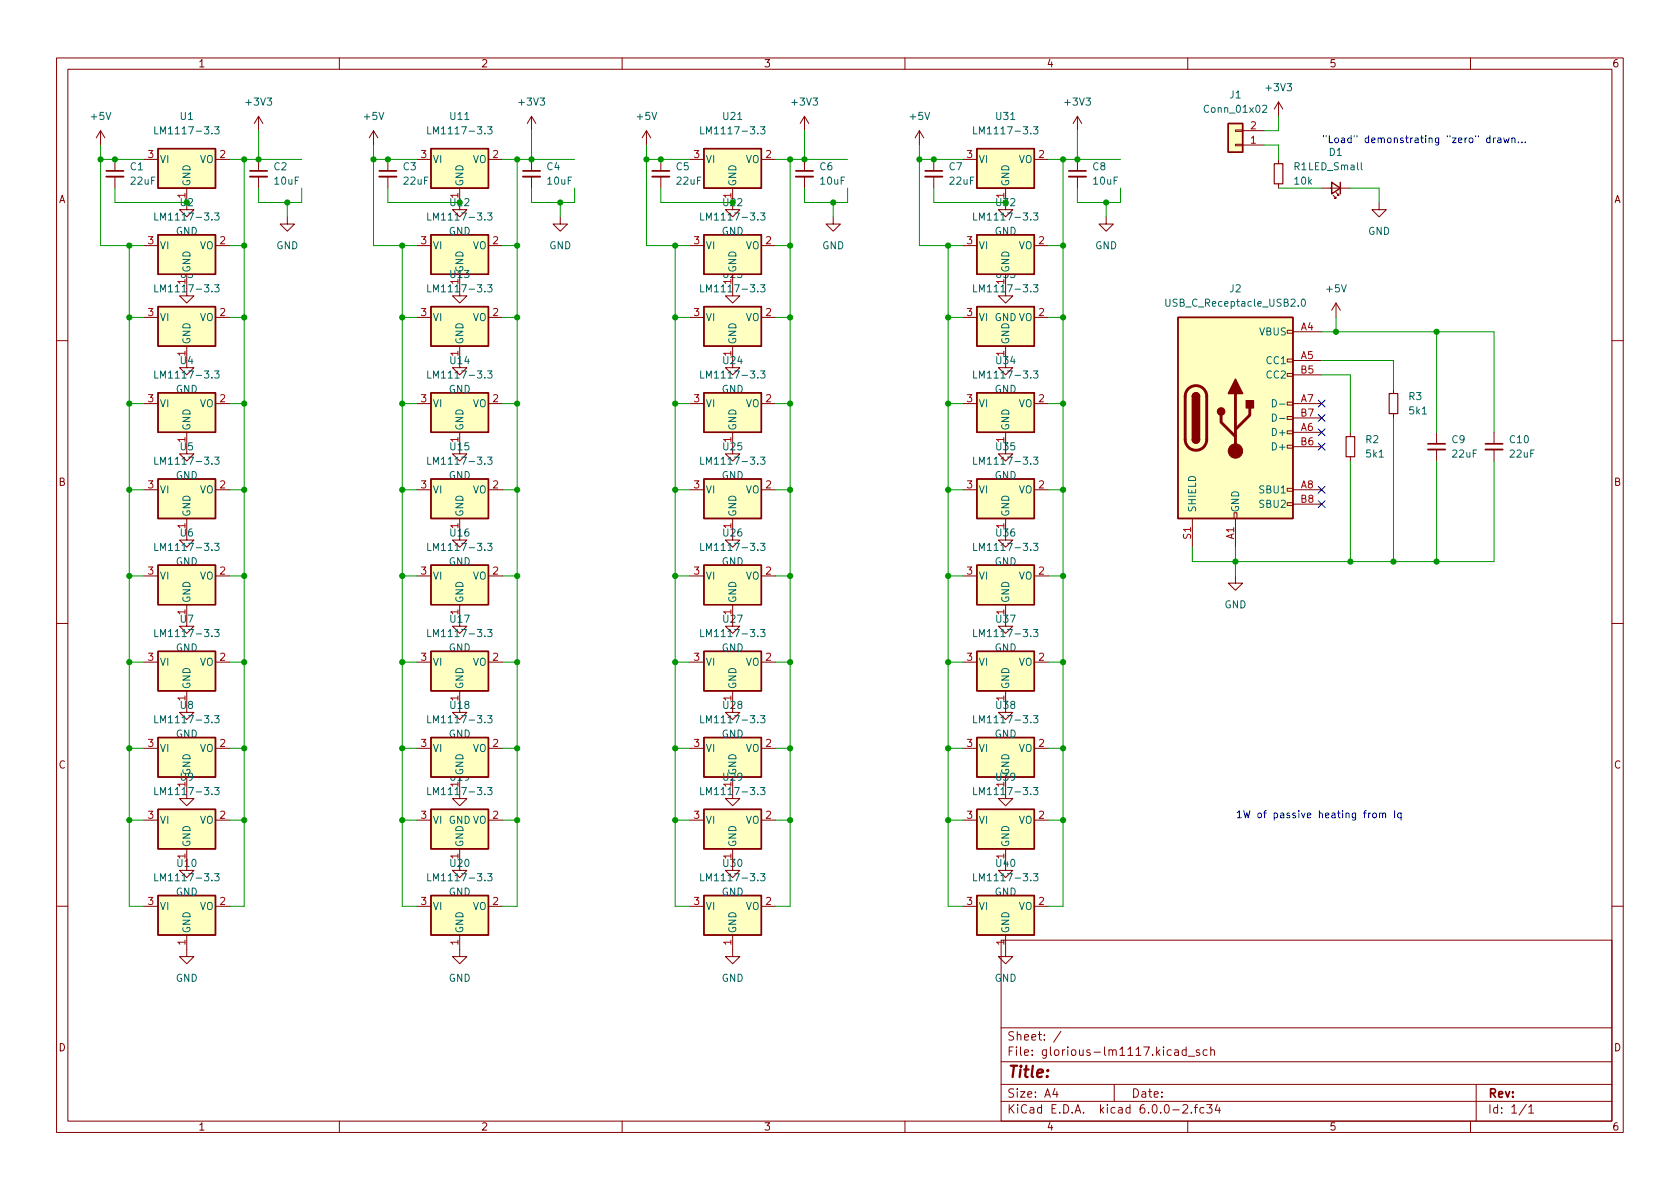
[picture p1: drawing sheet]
<svg xmlns="http://www.w3.org/2000/svg" width="297mm" height="210mm" viewBox="0 0 297 210" stroke-linecap="round" stroke-linejoin="round" font-family="sans-serif">
<defs><g id="words">
<text font-size="2.8" fill="#840000" x="178" y="190.6">Title:</text>
<g font-size="2.1" fill="#840000">
<text x="178" y="184">Sheet: /</text>
<text x="178" y="186.7">File: glorious-lm1117.kicad_sch</text>
<text x="178" y="196.9">KiCad E.D.A. kicad 6.0.0-2.fc34</text>
<text x="178" y="194.1">Size: A4</text>
<text x="200" y="194.1">Date:</text>
<text x="263" y="194.1">Rev:</text>
<text x="263" y="196.9">Id: 1/1</text>
</g>
<g font-size="1.8" fill="#840000">
<text x="35" y="11.9">1</text>
<text x="85" y="11.9">2</text>
<text x="135" y="11.9">3</text>
<text x="185" y="11.9">4</text>
<text x="235" y="11.9">5</text>
<text x="285" y="11.9">6</text>
<text x="10.3" y="35.9">A</text>
<text x="285.3" y="35.9">A</text>
<text x="10.3" y="85.9">B</text>
<text x="285.3" y="85.9">B</text>
<text x="10.3" y="135.9">C</text>
<text x="285.3" y="135.9">C</text>
<text x="10.3" y="185.9">D</text>
<text x="285.3" y="185.9">D</text>
<text x="35" y="199.9">1</text>
<text x="85" y="199.9">2</text>
<text x="135" y="199.9">3</text>
<text x="185" y="199.9">4</text>
<text x="235" y="199.9">5</text>
<text x="285" y="199.9">6</text>
</g>
<g font-size="1.8" fill="#006464">
<text x="217.5" y="17.4">J1</text>
<text x="224" y="16.1">+3V3</text>
<text x="16.2" y="21.2">+5V</text>
<text x="28.3" y="23.7">LM1117-3.3</text>
<text x="31.9" y="21.2">U1</text>
<text x="43.6" y="18.7">+3V3</text>
<text x="64.4" y="21.2">+5V</text>
<text x="76.5" y="23.7">LM1117-3.3</text>
<text x="79.7" y="21.2">U11</text>
<text x="91.9" y="18.7">+3V3</text>
<text x="112.7" y="21.2">+5V</text>
<text x="124.8" y="23.7">LM1117-3.3</text>
<text x="127.9" y="21.2">U21</text>
<text x="140.2" y="18.7">+3V3</text>
<text x="161" y="21.2">+5V</text>
<text x="173" y="23.7">LM1117-3.3</text>
<text x="176.2" y="21.2">U31</text>
<text x="188.4" y="18.7">+3V3</text>
<text x="213.2" y="19.9">Conn_01x02</text>
<text x="28.2" y="28.8">VI</text>
<text x="35.3" y="28.8">VO</text>
<text x="76.5" y="28.8">VI</text>
<text x="83.5" y="28.8">VO</text>
<text x="124.7" y="28.8">VI</text>
<text x="131.8" y="28.8">VO</text>
<text x="173" y="28.8">VI</text>
<text x="180.1" y="28.8">VO</text>
<text x="235" y="27.6">D1</text>
<text x="23" y="30.1">C1</text>
<text x="23.2" y="32.6">22uF</text>
<text x="33.7" y="33" transform="rotate(-90 33.7 33)">GND</text>
<text x="48.4" y="30.1">C2</text>
<text x="48.6" y="32.6">10uF</text>
<text x="71.3" y="30.1">C3</text>
<text x="71.5" y="32.6">22uF</text>
<text x="81.9" y="33" transform="rotate(-90 81.9 33)">GND</text>
<text x="96.7" y="30.1">C4</text>
<text x="96.9" y="32.6">10uF</text>
<text x="119.6" y="30.1">C5</text>
<text x="119.7" y="32.6">22uF</text>
<text x="130.2" y="33" transform="rotate(-90 130.2 33)">GND</text>
<text x="145" y="30.1">C6</text>
<text x="145.1" y="32.6">10uF</text>
<text x="167.8" y="30.1">C7</text>
<text x="168" y="32.6">22uF</text>
<text x="178.4" y="33" transform="rotate(-90 178.4 33)">GND</text>
<text x="193.2" y="30.1">C8</text>
<text x="193.4" y="32.6">10uF</text>
<text x="228.8" y="30.1">R1 LED_Small</text>
<text x="228.9" y="32.6">10k</text>
<text x="28.3" y="39">LM1117-3.3</text>
<text x="31.1" y="41.5">GND</text>
<text x="76.5" y="39">LM1117-3.3</text>
<text x="79.3" y="41.5">GND</text>
<text x="124.8" y="39">LM1117-3.3</text>
<text x="127.6" y="41.5">GND</text>
<text x="173" y="39">LM1117-3.3</text>
<text x="175.8" y="41.5">GND</text>
<text x="241.9" y="41.5">GND</text>
<text x="28.2" y="44.1">VI</text>
<text x="35.3" y="44.1">VO</text>
<text x="48.8" y="44.1">GND</text>
<text x="76.5" y="44.1">VI</text>
<text x="83.5" y="44.1">VO</text>
<text x="97.1" y="44.1">GND</text>
<text x="124.7" y="44.1">VI</text>
<text x="131.8" y="44.1">VO</text>
<text x="145.4" y="44.1">GND</text>
<text x="173" y="44.1">VI</text>
<text x="180.1" y="44.1">VO</text>
<text x="193.6" y="44.1">GND</text>
<text x="28.3" y="51.7">LM1117-3.3</text>
<text x="31.9" y="49.1">U3</text>
<text x="33.7" y="48.3" transform="rotate(-90 33.7 48.3)">GND</text>
<text x="76.5" y="51.7">LM1117-3.3</text>
<text x="79.7" y="49.1">U13</text>
<text x="81.9" y="48.3" transform="rotate(-90 81.9 48.3)">GND</text>
<text x="124.8" y="51.7">LM1117-3.3</text>
<text x="127.9" y="49.1">U23</text>
<text x="130.2" y="48.3" transform="rotate(-90 130.2 48.3)">GND</text>
<text x="173" y="51.7">LM1117-3.3</text>
<text x="176.2" y="49.1">U33</text>
<text x="178.4" y="48.3" transform="rotate(-90 178.4 48.3)">GND</text>
<text x="217.5" y="51.7">J2</text>
<text x="234.6" y="51.7">+5V</text>
<text x="28.2" y="56.8">VI GND VO</text>
<text x="76.5" y="56.8">VI GND VO</text>
<text x="124.7" y="56.8">VI GND VO</text>
<text x="173" y="56.8">VI GND VO</text>
<text x="206.7" y="54.2">USB_C_Receptacle_USB2.0</text>
<text x="222.7" y="59.3">VBUS</text>
<text x="31.9" y="64.4">U4</text>
<text x="33.7" y="61" transform="rotate(-90 33.7 61)">GND</text>
<text x="79.7" y="64.4">U14</text>
<text x="81.9" y="61" transform="rotate(-90 81.9 61)">GND</text>
<text x="127.9" y="64.4">U24</text>
<text x="130.2" y="61" transform="rotate(-90 130.2 61)">GND</text>
<text x="176.2" y="64.4">U34</text>
<text x="178.4" y="61" transform="rotate(-90 178.4 61)">GND</text>
<text x="224" y="64.4">CC1</text>
<text x="28.3" y="66.9">LM1117-3.3</text>
<text x="31.1" y="69.5">GND</text>
<text x="76.5" y="66.9">LM1117-3.3</text>
<text x="79.3" y="69.5">GND</text>
<text x="124.8" y="66.9">LM1117-3.3</text>
<text x="127.6" y="69.5">GND</text>
<text x="173" y="66.9">LM1117-3.3</text>
<text x="175.8" y="69.5">GND</text>
<text x="224" y="66.9">CC2</text>
<text x="249.1" y="70.7">R3</text>
<text x="28.2" y="72">VI</text>
<text x="33.7" y="76.2" transform="rotate(-90 33.7 76.2)">GND</text>
<text x="35.3" y="72">VO</text>
<text x="76.5" y="72">VI</text>
<text x="81.9" y="76.2" transform="rotate(-90 81.9 76.2)">GND</text>
<text x="83.5" y="72">VO</text>
<text x="124.7" y="72">VI</text>
<text x="130.2" y="76.2" transform="rotate(-90 130.2 76.2)">GND</text>
<text x="131.8" y="72">VO</text>
<text x="173" y="72">VI</text>
<text x="178.4" y="76.2" transform="rotate(-90 178.4 76.2)">GND</text>
<text x="180.1" y="72">VO</text>
<text x="225.3" y="77.1">D+</text>
<text x="249.2" y="73.3">5k1</text>
<text x="28.3" y="82.2">LM1117-3.3</text>
<text x="31.9" y="79.6">U5</text>
<text x="76.5" y="82.2">LM1117-3.3</text>
<text x="79.7" y="79.6">U15</text>
<text x="124.8" y="82.2">LM1117-3.3</text>
<text x="127.9" y="79.6">U25</text>
<text x="173" y="82.2">LM1117-3.3</text>
<text x="176.2" y="79.6">U35</text>
<text x="225.3" y="79.6">D+</text>
<text x="241.5" y="78.4">R2</text>
<text x="241.6" y="80.9">5k1</text>
<text x="256.7" y="78.4">C9</text>
<text x="256.9" y="80.9">22uF</text>
<text x="267" y="78.4">C10</text>
<text x="267" y="80.9">22uF</text>
<text x="28.2" y="87.2">VI</text>
<text x="31.1" y="84.7">GND</text>
<text x="35.3" y="87.2">VO</text>
<text x="76.5" y="87.2">VI</text>
<text x="79.3" y="84.7">GND</text>
<text x="83.5" y="87.2">VO</text>
<text x="124.7" y="87.2">VI</text>
<text x="127.6" y="84.7">GND</text>
<text x="131.8" y="87.2">VO</text>
<text x="173" y="87.2">VI</text>
<text x="175.8" y="84.7">GND</text>
<text x="180.1" y="87.2">VO</text>
<text x="222.9" y="87.2">SBU1</text>
<text x="222.9" y="89.8">SBU2</text>
<text x="31.9" y="94.9">U6</text>
<text x="33.7" y="91.4" transform="rotate(-90 33.7 91.4)">GND</text>
<text x="79.7" y="94.9">U16</text>
<text x="81.9" y="91.4" transform="rotate(-90 81.9 91.4)">GND</text>
<text x="127.9" y="94.9">U26</text>
<text x="130.2" y="91.4" transform="rotate(-90 130.2 91.4)">GND</text>
<text x="176.2" y="94.9">U36</text>
<text x="178.4" y="91.4" transform="rotate(-90 178.4 91.4)">GND</text>
<text x="211.5" y="90.7" transform="rotate(-90 211.5 90.7)">SHIELD</text>
<text x="219.1" y="90.7" transform="rotate(-90 219.1 90.7)">GND</text>
<text x="28.3" y="97.4">LM1117-3.3</text>
<text x="31.1" y="99.9">GND</text>
<text x="76.5" y="97.4">LM1117-3.3</text>
<text x="79.3" y="99.9">GND</text>
<text x="124.8" y="97.4">LM1117-3.3</text>
<text x="127.6" y="99.9">GND</text>
<text x="173" y="97.4">LM1117-3.3</text>
<text x="175.8" y="99.9">GND</text>
<text x="28.2" y="102.5">VI</text>
<text x="33.7" y="106.7" transform="rotate(-90 33.7 106.7)">GND</text>
<text x="35.3" y="102.5">VO</text>
<text x="76.5" y="102.5">VI</text>
<text x="81.9" y="106.7" transform="rotate(-90 81.9 106.7)">GND</text>
<text x="83.5" y="102.5">VO</text>
<text x="124.7" y="102.5">VI</text>
<text x="130.2" y="106.7" transform="rotate(-90 130.2 106.7)">GND</text>
<text x="131.8" y="102.5">VO</text>
<text x="173" y="102.5">VI</text>
<text x="178.4" y="106.7" transform="rotate(-90 178.4 106.7)">GND</text>
<text x="180.1" y="102.5">VO</text>
<text x="216.5" y="107.6">GND</text>
<text x="28.3" y="112.6">LM1117-3.3</text>
<text x="31.9" y="110.1">U7</text>
<text x="76.5" y="112.6">LM1117-3.3</text>
<text x="79.7" y="110.1">U17</text>
<text x="124.8" y="112.6">LM1117-3.3</text>
<text x="127.9" y="110.1">U27</text>
<text x="173" y="112.6">LM1117-3.3</text>
<text x="176.2" y="110.1">U37</text>
<text x="28.2" y="117.7">VI</text>
<text x="31.1" y="115.2">GND</text>
<text x="35.3" y="117.7">VO</text>
<text x="76.5" y="117.7">VI</text>
<text x="79.3" y="115.2">GND</text>
<text x="83.5" y="117.7">VO</text>
<text x="124.7" y="117.7">VI</text>
<text x="127.6" y="115.2">GND</text>
<text x="131.8" y="117.7">VO</text>
<text x="173" y="117.7">VI</text>
<text x="175.8" y="115.2">GND</text>
<text x="180.1" y="117.7">VO</text>
<text x="31.9" y="125.3">U8</text>
<text x="33.7" y="121.9" transform="rotate(-90 33.7 121.9)">GND</text>
<text x="79.7" y="125.3">U18</text>
<text x="81.9" y="121.9" transform="rotate(-90 81.9 121.9)">GND</text>
<text x="127.9" y="125.3">U28</text>
<text x="130.2" y="121.9" transform="rotate(-90 130.2 121.9)">GND</text>
<text x="176.2" y="125.3">U38</text>
<text x="178.4" y="121.9" transform="rotate(-90 178.4 121.9)">GND</text>
<text x="28.3" y="127.9">LM1117-3.3</text>
<text x="31.1" y="130.4">GND</text>
<text x="76.5" y="127.9">LM1117-3.3</text>
<text x="79.3" y="130.4">GND</text>
<text x="124.8" y="127.9">LM1117-3.3</text>
<text x="127.6" y="130.4">GND</text>
<text x="173" y="127.9">LM1117-3.3</text>
<text x="175.8" y="130.4">GND</text>
<text x="28.2" y="133">VI</text>
<text x="33.7" y="137.2" transform="rotate(-90 33.7 137.2)">GND</text>
<text x="35.3" y="133">VO</text>
<text x="76.5" y="133">VI</text>
<text x="81.9" y="137.2" transform="rotate(-90 81.9 137.2)">GND</text>
<text x="83.5" y="133">VO</text>
<text x="124.7" y="133">VI</text>
<text x="130.2" y="137.2" transform="rotate(-90 130.2 137.2)">GND</text>
<text x="131.8" y="133">VO</text>
<text x="173" y="133">VI</text>
<text x="178.4" y="137.2" transform="rotate(-90 178.4 137.2)">GND</text>
<text x="180.1" y="133">VO</text>
<text x="28.3" y="140.6">LM1117-3.3</text>
<text x="31.9" y="138">U9</text>
<text x="76.5" y="140.6">LM1117-3.3</text>
<text x="79.7" y="138">U19</text>
<text x="124.8" y="140.6">LM1117-3.3</text>
<text x="127.9" y="138">U29</text>
<text x="173" y="140.6">LM1117-3.3</text>
<text x="176.2" y="138">U39</text>
<text x="28.2" y="145.7">VI GND VO</text>
<text x="33.7" y="149.9" transform="rotate(-90 33.7 149.9)">GND</text>
<text x="76.5" y="145.7">VI GND VO</text>
<text x="81.9" y="149.9" transform="rotate(-90 81.9 149.9)">GND</text>
<text x="124.7" y="145.7">VI GND VO</text>
<text x="130.2" y="149.9" transform="rotate(-90 130.2 149.9)">GND</text>
<text x="173" y="145.7">VI GND VO</text>
<text x="178.4" y="149.9" transform="rotate(-90 178.4 149.9)">GND</text>
<text x="28.3" y="155.8">LM1117-3.3</text>
<text x="31.4" y="153.3">U10</text>
<text x="76.5" y="155.8">LM1117-3.3</text>
<text x="79.7" y="153.3">U20</text>
<text x="124.8" y="155.8">LM1117-3.3</text>
<text x="127.9" y="153.3">U30</text>
<text x="173" y="155.8">LM1117-3.3</text>
<text x="176.2" y="153.3">U40</text>
<text x="28.2" y="160.9">VI</text>
<text x="31.1" y="158.4">GND</text>
<text x="35.3" y="160.9">VO</text>
<text x="76.5" y="160.9">VI</text>
<text x="79.3" y="158.4">GND</text>
<text x="83.5" y="160.9">VO</text>
<text x="124.7" y="160.9">VI</text>
<text x="127.6" y="158.4">GND</text>
<text x="131.8" y="160.9">VO</text>
<text x="173" y="160.9">VI</text>
<text x="175.8" y="158.4">GND</text>
<text x="180.1" y="160.9">VO</text>
<text x="33.7" y="165.1" transform="rotate(-90 33.7 165.1)">GND</text>
<text x="81.9" y="165.1" transform="rotate(-90 81.9 165.1)">GND</text>
<text x="130.2" y="165.1" transform="rotate(-90 130.2 165.1)">GND</text>
<text x="178.4" y="165.1" transform="rotate(-90 178.4 165.1)">GND</text>
<text x="31.1" y="173.6">GND</text>
<text x="79.3" y="173.6">GND</text>
<text x="127.6" y="173.6">GND</text>
<text x="175.8" y="173.6">GND</text>
</g>
<g font-size="1.8" fill="#a90000">
<text x="221.1" y="22.9">2</text>
<text x="26.2" y="27.9">3</text>
<text x="38.9" y="27.9">2</text>
<text x="74.4" y="27.9">3</text>
<text x="87.1" y="27.9">2</text>
<text x="122.7" y="27.9">3</text>
<text x="135.4" y="27.9">2</text>
<text x="171" y="27.9">3</text>
<text x="183.7" y="27.9">2</text>
<text x="221.1" y="25.4">1</text>
<text x="32.8" y="35" transform="rotate(-90 32.8 35)">1</text>
<text x="81" y="35" transform="rotate(-90 81 35)">1</text>
<text x="129.3" y="35" transform="rotate(-90 129.3 35)">1</text>
<text x="177.5" y="35" transform="rotate(-90 177.5 35)">1</text>
<text x="26.2" y="43.2">3</text>
<text x="38.9" y="43.2">2</text>
<text x="74.4" y="43.2">3</text>
<text x="87.1" y="43.2">2</text>
<text x="122.7" y="43.2">3</text>
<text x="135.4" y="43.2">2</text>
<text x="171" y="43.2">3</text>
<text x="183.7" y="43.2">2</text>
<text x="32.8" y="50.3" transform="rotate(-90 32.8 50.3)">1</text>
<text x="81" y="50.3" transform="rotate(-90 81 50.3)">1</text>
<text x="129.3" y="50.3" transform="rotate(-90 129.3 50.3)">1</text>
<text x="177.5" y="50.3" transform="rotate(-90 177.5 50.3)">1</text>
<text x="26.2" y="55.9">3</text>
<text x="38.9" y="55.9">2</text>
<text x="74.4" y="55.9">3</text>
<text x="87.1" y="55.9">2</text>
<text x="122.7" y="55.9">3</text>
<text x="135.4" y="55.9">2</text>
<text x="171" y="55.9">3</text>
<text x="183.7" y="55.9">2</text>
<text x="230" y="58.4">A4</text>
<text x="32.8" y="63" transform="rotate(-90 32.8 63)">1</text>
<text x="81" y="63" transform="rotate(-90 81 63)">1</text>
<text x="129.3" y="63" transform="rotate(-90 129.3 63)">1</text>
<text x="177.5" y="63" transform="rotate(-90 177.5 63)">1</text>
<text x="230" y="63.5">A5</text>
<text x="26.2" y="71.1">3</text>
<text x="38.9" y="71.1">2</text>
<text x="74.4" y="71.1">3</text>
<text x="87.1" y="71.1">2</text>
<text x="122.7" y="71.1">3</text>
<text x="135.4" y="71.1">2</text>
<text x="171" y="71.1">3</text>
<text x="183.7" y="71.1">2</text>
<text x="230" y="71.1">A7</text>
<text x="230" y="66">B5</text>
<text x="230" y="76.2">A6</text>
<text x="230" y="73.7">B7</text>
<text x="32.8" y="78.2" transform="rotate(-90 32.8 78.2)">1</text>
<text x="81" y="78.2" transform="rotate(-90 81 78.2)">1</text>
<text x="129.3" y="78.2" transform="rotate(-90 129.3 78.2)">1</text>
<text x="177.5" y="78.2" transform="rotate(-90 177.5 78.2)">1</text>
<text x="230" y="78.7">B6</text>
<text x="26.2" y="86.4">3</text>
<text x="38.9" y="86.4">2</text>
<text x="74.4" y="86.4">3</text>
<text x="87.1" y="86.4">2</text>
<text x="122.7" y="86.4">3</text>
<text x="135.4" y="86.4">2</text>
<text x="171" y="86.4">3</text>
<text x="183.7" y="86.4">2</text>
<text x="230" y="86.4">A8</text>
<text x="230" y="88.9">B8</text>
<text x="32.8" y="93.5" transform="rotate(-90 32.8 93.5)">1</text>
<text x="81" y="93.5" transform="rotate(-90 81 93.5)">1</text>
<text x="129.3" y="93.5" transform="rotate(-90 129.3 93.5)">1</text>
<text x="177.5" y="93.5" transform="rotate(-90 177.5 93.5)">1</text>
<text x="210.6" y="95.3" transform="rotate(-90 210.6 95.3)">S1</text>
<text x="218.2" y="95.4" transform="rotate(-90 218.2 95.4)">A1</text>
<text x="26.2" y="101.6">3</text>
<text x="38.9" y="101.6">2</text>
<text x="74.4" y="101.6">3</text>
<text x="87.1" y="101.6">2</text>
<text x="122.7" y="101.6">3</text>
<text x="135.4" y="101.6">2</text>
<text x="171" y="101.6">3</text>
<text x="183.7" y="101.6">2</text>
<text x="32.8" y="108.7" transform="rotate(-90 32.8 108.7)">1</text>
<text x="81" y="108.7" transform="rotate(-90 81 108.7)">1</text>
<text x="129.3" y="108.7" transform="rotate(-90 129.3 108.7)">1</text>
<text x="177.5" y="108.7" transform="rotate(-90 177.5 108.7)">1</text>
<text x="26.2" y="116.8">3</text>
<text x="38.9" y="116.8">2</text>
<text x="74.4" y="116.8">3</text>
<text x="87.1" y="116.8">2</text>
<text x="122.7" y="116.8">3</text>
<text x="135.4" y="116.8">2</text>
<text x="171" y="116.8">3</text>
<text x="183.7" y="116.8">2</text>
<text x="32.8" y="123.9" transform="rotate(-90 32.8 123.9)">1</text>
<text x="81" y="123.9" transform="rotate(-90 81 123.9)">1</text>
<text x="129.3" y="123.9" transform="rotate(-90 129.3 123.9)">1</text>
<text x="177.5" y="123.9" transform="rotate(-90 177.5 123.9)">1</text>
<text x="26.2" y="132.1">3</text>
<text x="38.9" y="132.1">2</text>
<text x="74.4" y="132.1">3</text>
<text x="87.1" y="132.1">2</text>
<text x="122.7" y="132.1">3</text>
<text x="135.4" y="132.1">2</text>
<text x="171" y="132.1">3</text>
<text x="183.7" y="132.1">2</text>
<text x="32.8" y="139.2" transform="rotate(-90 32.8 139.2)">1</text>
<text x="81" y="139.2" transform="rotate(-90 81 139.2)">1</text>
<text x="129.3" y="139.2" transform="rotate(-90 129.3 139.2)">1</text>
<text x="177.5" y="139.2" transform="rotate(-90 177.5 139.2)">1</text>
<text x="26.2" y="144.8">3</text>
<text x="38.9" y="144.8">2</text>
<text x="74.4" y="144.8">3</text>
<text x="87.1" y="144.8">2</text>
<text x="122.7" y="144.8">3</text>
<text x="135.4" y="144.8">2</text>
<text x="171" y="144.8">3</text>
<text x="183.7" y="144.8">2</text>
<text x="32.8" y="151.9" transform="rotate(-90 32.8 151.9)">1</text>
<text x="81" y="151.9" transform="rotate(-90 81 151.9)">1</text>
<text x="129.3" y="151.9" transform="rotate(-90 129.3 151.9)">1</text>
<text x="177.5" y="151.9" transform="rotate(-90 177.5 151.9)">1</text>
<text x="26.2" y="160">3</text>
<text x="38.9" y="160">2</text>
<text x="74.4" y="160">3</text>
<text x="87.1" y="160">2</text>
<text x="122.7" y="160">3</text>
<text x="135.4" y="160">2</text>
<text x="171" y="160">3</text>
<text x="183.7" y="160">2</text>
<text x="32.8" y="167.1" transform="rotate(-90 32.8 167.1)">1</text>
<text x="81" y="167.1" transform="rotate(-90 81 167.1)">1</text>
<text x="129.3" y="167.1" transform="rotate(-90 129.3 167.1)">1</text>
<text x="177.5" y="167.1" transform="rotate(-90 177.5 167.1)">1</text>
</g>
<g font-size="1.8" fill="#0000c2">
<text x="233.7" y="25.3">&quot;Load&quot; demonstrating &quot;zero&quot; drawn...</text>
<text x="218.4" y="144.7">1W of passive heating from Iq</text>
</g>
<g font-size="1.8" fill="#009600">
<text x="31.9" y="36.4">U2</text>
<text x="79.7" y="36.4">U12</text>
<text x="127.9" y="36.4">U22</text>
<text x="176.2" y="36.4">U32</text>
</g>
</g></defs>
<g fill="none" stroke="#840000" stroke-width=".18">
<path d="M10 10.2h277v190.1h-277zM12 12.2h273v186.1h-273zM60 10.2v2M110 10.2v2M160 10.2v2M210 10.2v2M226.1 18v2.6M226.1 18l-.8 1.3M226.1 18l.7 1.3M260 10.2v2M17.8 23.1l-.8 1.3M17.8 23.1v2.5"/>
<path d="M17.8 23.1l.7 1.3M20.3 28.2v2M20.3 31.2v2.1M25.4 28.2h2.5M33 33.3v3.8h1.3l-1.3 1.2-1.3-1.2h1.3M38.1 28.2h2.5M45.7 20.6v2.5M45.7 28.2v2M45.7 31.2v2.1M45.7 20.6l-.7 1.2M45.7 20.6l.8 1.2M50.8 38.3v1.3h1.3l-1.3 1.3-1.3-1.3h1.3"/>
<path d="M66 23.1l-.7 1.3M66 23.1v2.5M66 23.1l.8 1.3M68.6 28.2v2M68.6 31.2v2.1M73.7 28.2h2.5M81.3 33.3v3.8h1.2l-1.2 1.2-1.3-1.2h1.3M86.4 28.2h2.5M94 20.6l-.8 1.2M94 20.6v2.5M94 28.2v2M94 31.2v2.1"/>
<path d="M94 20.6l.7 1.2M99.1 38.3v1.3h1.2l-1.2 1.3-1.3-1.3h1.3M114.3 23.1l-.8 1.3M114.3 23.1v2.5M114.3 23.1l.8 1.3M116.8 28.2v2M116.8 31.2v2.1M121.9 28.2h2.6M129.5 33.3v3.8h1.3l-1.3 1.2-1.2-1.2h1.2M134.6 28.2h2.6M142.2 20.6v2.5M142.2 28.2v2"/>
<path d="M142.2 31.2v2.1M142.2 20.6l-.7 1.2M142.2 20.6l.8 1.2M147.3 38.3v1.3h1.3l-1.3 1.3-1.3-1.3h1.3M162.6 23.1l-.8 1.3M162.6 23.1v2.5M162.6 23.1l.7 1.3M165.1 28.2v2M165.1 31.2v2.1M170.2 28.2h2.5M177.8 33.3v3.8h1.3l-1.3 1.2-1.3-1.2h1.3M182.9 28.2h2.5"/>
<path d="M190.5 20.6v2.5M190.5 28.2v2M190.5 31.2v2.1M190.5 20.6l-.8 1.2M190.5 20.6l.8 1.2M195.6 38.3v1.3h1.2l-1.2 1.3-1.3-1.3h1.3M218.4 23h1.3v.2h-1.3zM218.4 25.5h1.3v.3h-1.3zM219.7 25.6h3.8M219.7 23.1h3.8M226.1 28.2v.8M226.1 32.5v.8"/>
<path d="M233.7 33.3h5.1M235.7 34.5l.5 .5h-.2h.2v-.2M236.2 34l.5 .5h-.2h.2v-.2M243.8 35.8v1.3h1.3l-1.3 1.2-1.2-1.2h1.2M25.4 56.1h2.5M25.4 43.4h2.5M33 48.5v3.8h1.3l-1.3 1.3-1.3-1.3h1.3M38.1 56.1h2.5M38.1 43.4h2.5M73.7 56.1h2.5M73.7 43.4h2.5M81.3 48.5v3.8h1.2l-1.2 1.3-1.3-1.3h1.3"/>
<path d="M86.4 56.1h2.5M86.4 43.4h2.5M121.9 56.1h2.6M121.9 43.4h2.6M129.5 48.5v3.8h1.3l-1.3 1.3-1.2-1.3h1.2M134.6 56.1h2.6M134.6 43.4h2.6M170.2 56.1h2.5M170.2 43.4h2.5M177.8 48.5v3.8h1.3l-1.3 1.3-1.3-1.3h1.3M182.9 56.1h2.5M182.9 43.4h2.5"/>
<path d="M227.6 58.4h1v.5h-1zM228.6 58.7h5.1M236.2 53.6l-.7 1.3M236.2 53.6v2.5M236.2 53.6l.8 1.3M10 60.2h2M25.4 71.4h2.5M33 76.4v3.9h1.3l-1.3 1.2-1.3-1.2h1.3M33 61.2v3.8h1.3l-1.3 1.3-1.3-1.3h1.3M38.1 71.4h2.5M73.7 71.4h2.5M81.3 76.4v3.9h1.2l-1.2 1.2-1.3-1.2h1.3"/>
<path d="M81.3 61.2v3.8h1.2l-1.2 1.3-1.3-1.3h1.3M86.4 71.4h2.5M121.9 71.4h2.6M129.5 61.2v3.8h1.3l-1.3 1.3-1.2-1.3h1.2M129.5 76.4v3.9h1.3l-1.3 1.2-1.2-1.2h1.2M134.6 71.4h2.6M170.2 71.4h2.5M177.8 61.2v3.8h1.3l-1.3 1.3-1.3-1.3h1.3M177.8 76.4v3.9h1.3l-1.3 1.2-1.3-1.2h1.3M182.9 71.4h2.5M227.6 78.7h1v.5h-1zM227.6 76.2h1v.5h-1z"/>
<path d="M227.6 73.7h1v.5h-1zM227.6 71.1h1v.5h-1zM227.6 66h1v.5h-1zM227.6 63.5h1v.5h-1zM228.6 71.4h5.1M228.6 63.7h5.1M228.6 76.4h5.1M228.6 66.3h5.1M228.6 79h5.1M228.6 73.9h5.1M238.8 76.4v.8M246.4 68.8v.8"/>
<path d="M246.4 73.1v.8M254 76.4v2.1M254 79.5v2M264.2 76.4v2.1M264.2 79.5v2M285 60.2h2M25.4 86.6h2.5M33 91.7v3.8h1.3l-1.3 1.3-1.3-1.3h1.3M38.1 86.6h2.5M73.7 86.6h2.5M81.3 91.7v3.8h1.2l-1.2 1.3-1.3-1.3h1.3M86.4 86.6h2.5"/>
<path d="M121.9 86.6h2.6M129.5 91.7v3.8h1.3l-1.3 1.3-1.2-1.3h1.2M134.6 86.6h2.6M170.2 86.6h2.5M177.8 91.7v3.8h1.3l-1.3 1.3-1.3-1.3h1.3M182.9 86.6h2.5M210.8 91.7v5.1M218.2 90.7h.5v1h-.5zM218.4 91.7v5.1M227.6 88.9h1v.5h-1zM227.6 86.4h1v.5h-1zM228.6 86.6h5.1"/>
<path d="M228.6 89.1h5.1M238.8 80.8v.7M10 110.2h2M25.4 101.8h2.5M25.4 117.1h2.5M33 106.9v3.8h1.3l-1.3 1.3-1.3-1.3h1.3M38.1 101.8h2.5M38.1 117.1h2.5M73.7 101.8h2.5M73.7 117.1h2.5M81.3 106.9v3.8h1.2l-1.2 1.3-1.3-1.3h1.3M86.4 101.8h2.5"/>
<path d="M86.4 117.1h2.5M121.9 101.8h2.6M121.9 117.1h2.6M129.5 106.9v3.8h1.3l-1.3 1.3-1.2-1.3h1.2M134.6 101.8h2.6M134.6 117.1h2.6M170.2 101.8h2.5M170.2 117.1h2.5M177.8 106.9v3.8h1.3l-1.3 1.3-1.3-1.3h1.3M182.9 101.8h2.5M182.9 117.1h2.5M218.4 101.8v1.3h1.3l-1.3 1.3-1.2-1.3h1.2"/>
<path d="M285 110.2h2M25.4 132.3h2.5M33 122.2v3.8h1.3l-1.3 1.2-1.3-1.2h1.3M33 137.4v3.8h1.3l-1.3 1.3-1.3-1.3h1.3M38.1 132.3h2.5M73.7 132.3h2.5M81.3 122.2v3.8h1.2l-1.2 1.2-1.3-1.2h1.3M81.3 137.4v3.8h1.2l-1.2 1.3-1.3-1.3h1.3M86.4 132.3h2.5M121.9 132.3h2.6M129.5 137.4v3.8h1.3l-1.3 1.3-1.2-1.3h1.2M129.5 122.2v3.8h1.3l-1.3 1.2-1.2-1.2h1.2"/>
<path d="M134.6 132.3h2.6M170.2 132.3h2.5M177.8 137.4v3.8h1.3l-1.3 1.3-1.3-1.3h1.3M177.8 122.2v3.8h1.3l-1.3 1.2-1.3-1.2h1.3M182.9 132.3h2.5M25.4 145h2.5M33 150.1v3.8h1.3l-1.3 1.3-1.3-1.3h1.3M38.1 145h2.5M73.7 145h2.5M81.3 150.1v3.8h1.2l-1.2 1.3-1.3-1.3h1.3M86.4 145h2.5M121.9 145h2.6"/>
<path d="M129.5 150.1v3.8h1.3l-1.3 1.3-1.2-1.3h1.2M134.6 145h2.6M170.2 145h2.5M177.8 150.1v3.8h1.3l-1.3 1.3-1.3-1.3h1.3M182.9 145h2.5M10 160.2h2M25.4 160.3h2.5M33 165.3v3.9h1.3l-1.3 1.2-1.3-1.2h1.3M38.1 160.3h2.5M73.7 160.3h2.5M81.3 165.3v3.9h1.2l-1.2 1.2-1.3-1.2h1.3M86.4 160.3h2.5"/>
<path d="M121.9 160.3h2.6M129.5 165.3v3.9h1.3l-1.3 1.2-1.2-1.2h1.2M134.6 160.3h2.6M170.2 160.3h2.5M177 166.3h108v32h-108zM177.8 165.3v3.9h1.3l-1.3 1.2-1.3-1.2h1.3M182.9 160.3h2.5M285 160.2h2M60 198.3v2M110 198.3v2M160 198.3v2M177 194.8h108"/>
<path d="M177 191.8h108M177 187.8h108M177 181.8h108M186.5 192.5l-.4 1h1M186.9 193v1M187.6 182.4l-1.3 1.9M197 191.8v3M207.7 185.7h.6l.1 .9M208.4 186l-.5 .1a.29 .29 0 0 0-.3 .2 .29 .29 0 0 0 .3 .3h.5M209.1 195.5l.6-.2 .2 .2 .1 .3-.9 1h.9M209.7 185.7l-.4-.1-.3 .3v.4l.1 .3h.6M209.7 185.1v1.5"/>
<path d="M210 198.3v2M210.1 186.8h1.1M210.6 196.7v.1M211.1 195.8h.6M211.7 195.3l-.3 .2v1.3M212.1 185.7l-.4-.1-.2 .2 .1 .3 .5 .1v.4h-.6M212.9 195.9l-.5-.1-.3 .3v.4l.2 .3h.6M213.4 195.3h.9l-.5 .6 .4 .1v.7l-.2 .1h-.4l-.2-.1M213.4 185.7l-.4-.1-.3 .3v.4l.2 .3h.5M214.1 185.8l.2-.2 .3 .1 .1 .9M214.1 185.1v1.5M215.2 195.3l-.3 1h.9"/>
<path d="M215.6 195.8v1M260 198.3v2M261 191.8v6.5M269.9 195.3l-1.3 1.9M270.3 195.8l.4-.5v1.5M270.3 196.8h.9"/>
</g>
<g fill="#ffffc2" stroke="#ffffc2" stroke-width=".18">
<path d="M27.9 158.4h10.2v6.9h-10.2z"/>
<path d="M172.7 99.9h10.2v7h-10.2z"/>
<path d="M172.7 84.7h10.2v7h-10.2z"/>
<path d="M172.7 54.2h10.2v7h-10.2z"/>
<path d="M27.9 130.4h10.2v7h-10.2z"/>
<path d="M124.5 54.2h10.1v7h-10.1z"/>
<path d="M124.5 69.5h10.1v6.9h-10.1z"/>
<path d="M172.7 26.3h10.2v7h-10.2z"/>
<path d="M172.7 69.5h10.2v6.9h-10.2z"/>
<path d="M124.5 115.2h10.1v7h-10.1z"/>
<path d="M76.2 99.9h10.2v7h-10.2z"/>
<path d="M27.9 115.2h10.2v7h-10.2z"/>
<path d="M27.9 84.7h10.2v7h-10.2z"/>
<path d="M27.9 99.9h10.2v7h-10.2z"/>
<path d="M76.2 84.7h10.2v7h-10.2z"/>
<path d="M27.9 54.2h10.2v7h-10.2z"/>
<path d="M27.9 69.5h10.2v6.9h-10.2z"/>
<path d="M27.9 41.5h10.2v7h-10.2z"/>
<path d="M27.9 143.1h10.2v7h-10.2z"/>
<path d="M124.5 41.5h10.1v7h-10.1z"/>
<path d="M124.5 26.3h10.1v7h-10.1z"/>
<path d="M217.2 21.8h2.5v5.1h-2.5z"/>
<path d="M124.5 84.7h10.1v7h-10.1z"/>
<path d="M124.5 130.4h10.1v7h-10.1z"/>
<path d="M124.5 99.9h10.1v7h-10.1z"/>
<path d="M208.3 56.1h20.3v35.6h-20.3z"/>
<path d="M172.7 130.4h10.2v7h-10.2z"/>
<path d="M172.7 41.5h10.2v7h-10.2z"/>
<path d="M172.7 143.1h10.2v7h-10.2z"/>
<path d="M172.7 158.4h10.2v6.9h-10.2z"/>
<path d="M172.7 115.2h10.2v7h-10.2z"/>
<path d="M124.5 158.4h10.1v6.9h-10.1z"/>
<path d="M124.5 143.1h10.1v7h-10.1z"/>
<path d="M76.2 143.1h10.2v7h-10.2z"/>
<path d="M76.2 26.3h10.2v7h-10.2z"/>
<path d="M76.2 115.2h10.2v7h-10.2z"/>
<path d="M76.2 41.5h10.2v7h-10.2z"/>
<path d="M76.2 130.4h10.2v7h-10.2z"/>
<path d="M76.2 54.2h10.2v7h-10.2z"/>
<path d="M76.2 69.5h10.2v6.9h-10.2z"/>
<path d="M27.9 26.3h10.2v7h-10.2z"/>
<path d="M76.2 158.4h10.2v6.9h-10.2z"/>
</g>
<g fill="none" stroke="#840000" stroke-width=".25">
<path d="M27.9 26.3h10.2v7h-10.2zM76.2 26.3h10.2v7h-10.2zM124.5 26.3h10.1v7h-10.1zM172.7 26.3h10.2v7h-10.2zM217.2 21.8h2.5v5.1h-2.5zM235.5 32.3l1.5 1-1.5 1zM237 32.3v2M27.9 54.2h10.2v7h-10.2zM27.9 41.5h10.2v7h-10.2zM76.2 41.5h10.2v7h-10.2zM76.2 54.2h10.2v7h-10.2zM124.5 54.2h10.1v7h-10.1z"/>
<path d="M124.5 41.5h10.1v7h-10.1zM172.7 54.2h10.2v7h-10.2zM172.7 41.5h10.2v7h-10.2zM208.3 56.1h20.3v35.6h-20.3zM27.9 69.5h10.2v6.9h-10.2zM76.2 69.5h10.2v6.9h-10.2zM124.5 69.5h10.1v6.9h-10.1zM172.7 69.5h10.2v6.9h-10.2zM210.8 77.7a.64 .64 0 0 0 .7 .7 .64 .64 0 0 0 .6-.7M210.8 70.1a.64 .64 0 0 1 .7-.6 .64 .64 0 0 1 .6 .6M27.9 84.7h10.2v7h-10.2zM27.9 99.9h10.2v7h-10.2z"/>
<path d="M76.2 99.9h10.2v7h-10.2zM76.2 84.7h10.2v7h-10.2zM124.5 84.7h10.1v7h-10.1zM124.5 99.9h10.1v7h-10.1zM172.7 99.9h10.2v7h-10.2zM172.7 84.7h10.2v7h-10.2zM27.9 115.2h10.2v7h-10.2zM76.2 115.2h10.2v7h-10.2zM124.5 115.2h10.1v7h-10.1zM172.7 115.2h10.2v7h-10.2zM27.9 130.4h10.2v7h-10.2zM76.2 130.4h10.2v7h-10.2z"/>
<path d="M124.5 130.4h10.1v7h-10.1zM172.7 130.4h10.2v7h-10.2zM27.9 158.4h10.2v6.9h-10.2zM27.9 143.1h10.2v7h-10.2zM76.2 143.1h10.2v7h-10.2zM76.2 158.4h10.2v6.9h-10.2zM124.5 158.4h10.1v6.9h-10.1zM124.5 143.1h10.1v7h-10.1zM172.7 143.1h10.2v7h-10.2zM172.7 158.4h10.2v6.9h-10.2z"/>
</g>
<g fill="none" stroke="#006464" stroke-width=".18">
<path d="M223.2 18.7l.5-.1 .3 .4-.8 .9h.8M27.4 37.7v1.2h.6M27.4 22.4v1.3h.6M37.9 37.7h.8l-.4 .4 .4 .2v.5l-.2 .1-.6-.1M37.9 22.4h.8l-.4 .5 .4 .1v.6l-.2 .1-.6-.1M75.6 22.4v1.3h.6M75.6 37.7v1.2h.6M86.2 22.4h.8l-.4 .5 .3 .1v.6l-.1 .1-.6-.1M86.2 37.7h.8l-.4 .4 .3 .2v.5l-.1 .1-.6-.1M123.9 37.7v1.2h.6M123.9 22.4v1.3h.6M134.5 37.7h.8l-.5 .4 .4 .2v.5l-.2 .1-.5-.1"/>
<path d="M134.5 22.4h.8l-.5 .5 .4 .1v.6l-.2 .1-.5-.1M172.1 22.4v1.3h.7M172.1 37.7v1.2h.7M182.7 22.4h.8l-.4 .5 .4 .1v.6l-.2 .1-.6-.1M182.7 37.7h.8l-.4 .4 .4 .2v.5l-.2 .1-.6-.1M27.4 50.4v1.2h.6M37.9 50.4h.8l-.4 .4 .4 .2v.5l-.2 .1-.6-.1M75.6 50.4v1.2h.6M86.2 50.4h.8l-.4 .4 .3 .2v.5l-.1 .1-.6-.1M123.9 50.4v1.2h.6M134.5 50.4h.8l-.5 .4 .4 .2v.5l-.2 .1-.5-.1M172.1 50.4v1.2h.7"/>
<path d="M182.7 50.4h.8l-.4 .4 .4 .2v.5l-.2 .1-.6-.1M206.1 52.9v1l.3 .3 .3-.1 .2-.2v-1M230.2 53l.2-.1a.68 .68 0 0 1 .4 .6 .68 .68 0 0 1-.4 .7l-.2-.2-.1-.3zM27.4 65.6v1.3h.6M37.9 65.6h.8l-.4 .5 .4 .1v.5l-.2 .2-.6-.2M75.6 65.6v1.3h.6M86.2 65.6h.8l-.4 .5 .3 .1v.5l-.1 .2-.6-.2M123.9 65.6v1.3h.6M134.5 65.6h.8l-.5 .5 .4 .1v.5l-.2 .2-.5-.2M172.1 65.6v1.3h.7M182.7 65.6h.8l-.4 .5 .4 .1v.5l-.2 .2-.6-.2M225 70.7a.64 .64 0 0 1 .7 .6 .64 .64 0 0 1-.7 .6z"/>
<path d="M225 73.2a.64 .64 0 0 1 .7 .6 .64 .64 0 0 1-.7 .7zM226.2 71.5h1M226.2 74h1M27.4 80.8v1.3h.6M27.4 96.1v1.2h.6M37.9 80.8h.8l-.4 .5 .4 .1v.6l-.2 .1-.6-.1M37.9 96.1h.8l-.4 .5 .4 .1v.5l-.2 .1-.6-.1M75.6 96.1v1.2h.6M75.6 80.8v1.3h.6M86.2 96.1h.8l-.4 .5 .3 .1v.5l-.1 .1-.6-.1M86.2 80.8h.8l-.4 .5 .3 .1v.6l-.1 .1-.6-.1M123.9 80.8v1.3h.6"/>
<path d="M123.9 96.1v1.2h.6M134.5 80.8h.8l-.5 .5 .4 .1v.6l-.2 .1-.5-.1M134.5 96.1h.8l-.5 .5 .4 .1v.5l-.2 .1-.5-.1M172.1 96.1v1.2h.7M172.1 80.8v1.3h.7M182.7 96.1h.8l-.4 .5 .4 .1v.5l-.2 .1-.6-.1M182.7 80.8h.8l-.4 .5 .4 .1v.6l-.2 .1-.6-.1M27.4 111.3v1.3h.6M37.9 111.3h.8l-.4 .5 .4 .1v.6l-.2 .1-.6-.1M75.6 111.3v1.3h.6M86.2 111.3h.8l-.4 .5 .3 .1v.6l-.1 .1-.6-.1M123.9 111.3v1.3h.6"/>
<path d="M134.5 111.3h.8l-.5 .5 .4 .1v.6l-.2 .1-.5-.1M172.1 111.3v1.3h.7M182.7 111.3h.8l-.4 .5 .4 .1v.6l-.2 .1-.6-.1M27.4 126.6v1.2h.6M27.4 139.3v1.2h.6M37.9 126.6h.8l-.4 .4 .4 .2v.5l-.2 .1-.6-.1M37.9 139.3h.8l-.4 .4 .4 .2v.5l-.2 .1-.6-.1M75.6 139.3v1.2h.6M75.6 126.6v1.2h.6M86.2 139.3h.8l-.4 .4 .3 .2v.5l-.1 .1-.6-.1M86.2 126.6h.8l-.4 .4 .3 .2v.5l-.1 .1-.6-.1M123.9 126.6v1.2h.6"/>
<path d="M123.9 139.3v1.2h.6M134.5 126.6h.8l-.5 .4 .4 .2v.5l-.2 .1-.5-.1M134.5 139.3h.8l-.5 .4 .4 .2v.5l-.2 .1-.5-.1M172.1 126.6v1.2h.7M172.1 139.3v1.2h.7M182.7 126.6h.8l-.4 .4 .4 .2v.5l-.2 .1-.6-.1M182.7 139.3h.8l-.4 .4 .4 .2v.5l-.2 .1-.6-.1M27.4 154.5v1.3h.6M37.9 154.5h.8l-.4 .5 .4 .1v.5l-.2 .2-.6-.2M75.6 154.5v1.3h.6M86.2 154.5h.8l-.4 .5 .3 .1v.5l-.1 .2-.6-.2M123.9 154.5v1.3h.6"/>
<path d="M134.5 154.5h.8l-.5 .5 .4 .1v.5l-.2 .2-.5-.2M172.1 154.5v1.3h.7M182.7 154.5h.8l-.4 .5 .4 .1v.5l-.2 .2-.6-.2"/>
</g>
<path d="M18.8 31.2h3M44.2 31.2h3M67.1 31.2h3M92.5 31.2h3M115.3 31.2h3.1M140.7 31.2h3.1M163.6 31.2h3M189 31.2h3M252.5 79.5h3M262.6 79.5h3.1" fill="none" stroke="#840000" stroke-width=".33"/>
<path d="M18.8 30.2h3M44.2 30.2h3M67.1 30.2h3M92.5 30.2h3M115.3 30.2h3.1M140.7 30.2h3.1M163.6 30.2h3M189 30.2h3M252.5 78.5h3M262.6 78.5h3.1" fill="none" stroke="#840000" stroke-width=".3"/>
<path d="M225.3 29h1.5v3.5h-1.5zM238 77.2h1.5v3.6h-1.5zM245.6 69.6h1.5v3.5h-1.5z" fill="none" stroke="#840000" stroke-width=".2"/>
<path d="M210.1 68.8a1.91 1.91 0 0 1 2.1-.5 1.91 1.91 0 0 1 1.2 1.8v7.6a1.91 1.91 0 0 1-1.9 1.9 1.91 1.91 0 0 1-2-1.9l.1-7.8 .1-.6zM215.9 73.4v1.3l2.5 2.5M218.4 69.6v10.2M221 72.1v1.3l-2.6 2.5" fill="none" stroke="#840000" stroke-width=".51"/>
<g fill="#840000" stroke="#840000" stroke-width=".25">
<path d="M210.8 77.7h1.3a.64 .64 0 0 1-.6 .7 .64 .64 0 0 1-.7-.7z"/>
<path d="M210.8 70.1h1.3v7.6h-1.3z"/>
<path d="M211 69.7a.64 .64 0 0 1 .7-.2 .64 .64 0 0 1 .4 .6h-1.3z"/>
<path d="M218.4 67.1l1.3 2.5h-2.5z"/>
<path d="M220.3 70.9h1.3v1.2h-1.3z"/>
<circle cx="215.9" cy="72.8" r=".63"/>
</g>
<circle cx="218.4" cy="79.8" r="1.27" fill="#840000" stroke="#840000" stroke-width=".18"/>
<g fill="none" stroke="#0000c2" stroke-width=".18">
<path d="M263.4 24.5l-.3-.1-.3 .2 .2 .6h.4M263.4 24v1.2M264.1 24.4v.8M264.4 24.4l-.3 .2M264.8 24.5h.5l.1 .7M265.4 24.7l-.4 .1-.2 .1 .2 .3h.4M265.9 24.4l.2 .8 .3-.6 .2 .6 .2-.8M267.3 24.5l.2-.1 .3 .1 .1 .7M267.3 24.4v.8M268.5 25.1v.1M269.1 25.1v.1M269.7 25.1v.1"/>
<path d="M242.8 143.8h.3l.3 .2v.4l-.3 .2h-.3l-.1-.2zM243.9 143.9l.2-.1h.3l.1 .8M243.9 143.8v.8M244.5 144l.1-.2h.3l.1 .8M246.6 143.3v1.3M247.7 143.8h-.3l-.3 .2 .1 .6h.5M247.7 143.8v1.2"/>
</g>
<g fill="none" stroke="#009600" stroke-width=".18">
<path d="M17.8 28.2h7.6M17.8 25.6v17.8h7.6M20.3 33.3v2.5h12.7M40.6 28.2h12.7M43.2 28.2v132.1h-2.6M45.7 33.3v2.5h7.6v-2.5M45.7 23.1v5.1M50.8 35.8v2.5M66 28.2h7.7M66 25.6v17.8h7.7M68.6 33.3v2.5h12.7M88.9 28.2h12.7"/>
<path d="M91.4 28.2v132.1h-2.5M94 33.3v2.5h7.6v-2.5M94 23.1v5.1M99.1 35.8v2.5M114.3 28.2h7.6M114.3 25.6v17.8h7.6M116.8 33.3v2.5h12.7M137.2 28.2h12.7M139.7 28.2v132.1h-2.5M142.2 33.3v2.5h7.7v-2.5M142.2 23.1v5.1M147.3 35.8v2.5"/>
<path d="M162.6 28.2h7.6M162.6 25.6v17.8h7.6M165.1 33.3v2.5h12.7M185.4 28.2h12.7M188 28.2v132.1h-2.6M190.5 33.3v2.5h7.6v-2.5M190.5 23.1v5.1M195.6 35.8v2.5M223.5 25.6h2.6v2.6M226.1 20.6v2.5h-2.6M226.1 33.3h7.6M238.8 33.3h5v2.5"/>
<path d="M22.9 43.4v116.9h2.5M22.9 56.1h2.5M40.6 56.1h2.6M40.6 43.4h2.6M71.1 43.4v116.9h2.6M71.1 56.1h2.6M88.9 56.1h2.5M88.9 43.4h2.5M119.4 43.4v116.9h2.5M119.4 56.1h2.5M137.2 56.1h2.5M137.2 43.4h2.5"/>
<path d="M167.6 43.4v116.9h2.6M167.6 56.1h2.6M185.4 56.1h2.6M185.4 43.4h2.6M233.7 58.7h30.5v17.7M236.2 56.1v2.6M254 58.7v17.7M22.9 71.4h2.5M40.6 71.4h2.6M71.1 71.4h2.6M88.9 71.4h2.5M119.4 71.4h2.5"/>
<path d="M137.2 71.4h2.5M167.6 71.4h2.6M185.4 71.4h2.6M233.7 66.3h5.1v10.1M233.7 63.7h12.7v5.1M246.4 73.9v25.4M22.9 86.6h2.5M40.6 86.6h2.6M71.1 86.6h2.6M88.9 86.6h2.5M119.4 86.6h2.5M137.2 86.6h2.5"/>
<path d="M167.6 86.6h2.6M185.4 86.6h2.6M218.4 96.8v5M238.8 81.5v17.8M254 81.5v17.8M264.2 81.5v17.8h-53.4v-2.5M22.9 117.1h2.5M22.9 101.8h2.5M40.6 117.1h2.6M40.6 101.8h2.6M71.1 117.1h2.6M71.1 101.8h2.6"/>
<path d="M88.9 117.1h2.5M88.9 101.8h2.5M119.4 117.1h2.5M119.4 101.8h2.5M137.2 117.1h2.5M137.2 101.8h2.5M167.6 117.1h2.6M167.6 101.8h2.6M185.4 117.1h2.6M185.4 101.8h2.6M22.9 132.3h2.5M40.6 132.3h2.6"/>
<path d="M71.1 132.3h2.6M88.9 132.3h2.5M119.4 132.3h2.5M137.2 132.3h2.5M167.6 132.3h2.6M185.4 132.3h2.6M22.9 145h2.5M40.6 145h2.6M71.1 145h2.6M88.9 145h2.5M119.4 145h2.5M137.2 145h2.5"/>
<path d="M167.6 145h2.6M185.4 145h2.6"/>
</g>
<path d="M233.1 73.3l1.2 1.2M233.1 78.4l1.2 1.2M233.1 75.8l1.2 1.3M233.1 70.8l1.2 1.2M234.3 73.3l-1.2 1.2M234.3 78.4l-1.2 1.2M234.3 75.8l-1.2 1.3M234.3 70.8l-1.2 1.2M233.1 86l1.2 1.2M233.1 88.5l1.2 1.3M234.3 86l-1.2 1.2M234.3 88.5l-1.2 1.3" fill="none" stroke="#000084" stroke-width=".18"/>
<g fill="#009600" stroke="#009600" stroke-width=".18">
<circle cx="43.2" cy="28.2" r=".46"/>
<circle cx="45.7" cy="28.2" r=".46"/>
<circle cx="50.8" cy="35.8" r=".46"/>
<circle cx="17.8" cy="28.2" r=".46"/>
<circle cx="20.3" cy="28.2" r=".46"/>
<circle cx="91.4" cy="132.3" r=".46"/>
<circle cx="91.4" cy="145" r=".46"/>
<circle cx="71.1" cy="132.3" r=".46"/>
<circle cx="71.1" cy="145" r=".46"/>
<circle cx="71.1" cy="101.8" r=".46"/>
<circle cx="71.1" cy="117.1" r=".46"/>
<circle cx="91.4" cy="117.1" r=".46"/>
<circle cx="71.1" cy="43.4" r=".46"/>
<circle cx="71.1" cy="56.1" r=".46"/>
<circle cx="91.4" cy="43.4" r=".46"/>
<circle cx="91.4" cy="56.1" r=".46"/>
<circle cx="94" cy="28.2" r=".46"/>
<circle cx="91.4" cy="28.2" r=".46"/>
<circle cx="91.4" cy="71.4" r=".46"/>
<circle cx="99.1" cy="35.8" r=".46"/>
<circle cx="68.6" cy="28.2" r=".46"/>
<circle cx="66" cy="28.2" r=".46"/>
<circle cx="43.2" cy="86.6" r=".46"/>
<circle cx="71.1" cy="71.4" r=".46"/>
<circle cx="71.1" cy="86.6" r=".46"/>
<circle cx="91.4" cy="101.8" r=".46"/>
<circle cx="43.2" cy="117.1" r=".46"/>
<circle cx="43.2" cy="71.4" r=".46"/>
<circle cx="22.9" cy="71.4" r=".46"/>
<circle cx="22.9" cy="86.6" r=".46"/>
<circle cx="43.2" cy="101.8" r=".46"/>
<circle cx="22.9" cy="101.8" r=".46"/>
<circle cx="91.4" cy="86.6" r=".46"/>
<circle cx="22.9" cy="117.1" r=".46"/>
<circle cx="43.2" cy="43.4" r=".46"/>
<circle cx="43.2" cy="56.1" r=".46"/>
<circle cx="22.9" cy="43.4" r=".46"/>
<circle cx="22.9" cy="56.1" r=".46"/>
<circle cx="22.9" cy="132.3" r=".46"/>
<circle cx="22.9" cy="145" r=".46"/>
<circle cx="43.2" cy="132.3" r=".46"/>
<circle cx="43.2" cy="145" r=".46"/>
<circle cx="195.6" cy="35.8" r=".46"/>
<circle cx="188" cy="56.1" r=".46"/>
<circle cx="188" cy="43.4" r=".46"/>
<circle cx="188" cy="28.2" r=".46"/>
<circle cx="188" cy="117.1" r=".46"/>
<circle cx="188" cy="101.8" r=".46"/>
<circle cx="188" cy="86.6" r=".46"/>
<circle cx="167.6" cy="56.1" r=".46"/>
<circle cx="162.6" cy="28.2" r=".46"/>
<circle cx="167.6" cy="43.4" r=".46"/>
<circle cx="165.1" cy="28.2" r=".46"/>
<circle cx="188" cy="71.4" r=".46"/>
<circle cx="139.7" cy="71.4" r=".46"/>
<circle cx="167.6" cy="71.4" r=".46"/>
<circle cx="139.7" cy="56.1" r=".46"/>
<circle cx="119.4" cy="56.1" r=".46"/>
<circle cx="119.4" cy="71.4" r=".46"/>
<circle cx="139.7" cy="117.1" r=".46"/>
<circle cx="119.4" cy="117.1" r=".46"/>
<circle cx="139.7" cy="101.8" r=".46"/>
<circle cx="167.6" cy="101.8" r=".46"/>
<circle cx="167.6" cy="86.6" r=".46"/>
<circle cx="139.7" cy="86.6" r=".46"/>
<circle cx="119.4" cy="86.6" r=".46"/>
<circle cx="119.4" cy="132.3" r=".46"/>
<circle cx="119.4" cy="145" r=".46"/>
<circle cx="139.7" cy="132.3" r=".46"/>
<circle cx="119.4" cy="101.8" r=".46"/>
<circle cx="167.6" cy="117.1" r=".46"/>
<circle cx="188" cy="145" r=".46"/>
<circle cx="188" cy="132.3" r=".46"/>
<circle cx="254" cy="58.7" r=".46"/>
<circle cx="246.4" cy="99.3" r=".46"/>
<circle cx="238.8" cy="99.3" r=".46"/>
<circle cx="254" cy="99.3" r=".46"/>
<circle cx="218.4" cy="99.3" r=".46"/>
<circle cx="167.6" cy="145" r=".46"/>
<circle cx="167.6" cy="132.3" r=".46"/>
<circle cx="139.7" cy="145" r=".46"/>
<circle cx="119.4" cy="43.4" r=".46"/>
<circle cx="142.2" cy="28.2" r=".46"/>
<circle cx="139.7" cy="28.2" r=".46"/>
<circle cx="147.3" cy="35.8" r=".46"/>
<circle cx="139.7" cy="43.4" r=".46"/>
<circle cx="116.8" cy="28.2" r=".46"/>
<circle cx="114.3" cy="28.2" r=".46"/>
<circle cx="190.5" cy="28.2" r=".46"/>
<circle cx="236.2" cy="58.7" r=".46"/>
</g>
<use href="#words"/>
</svg>
